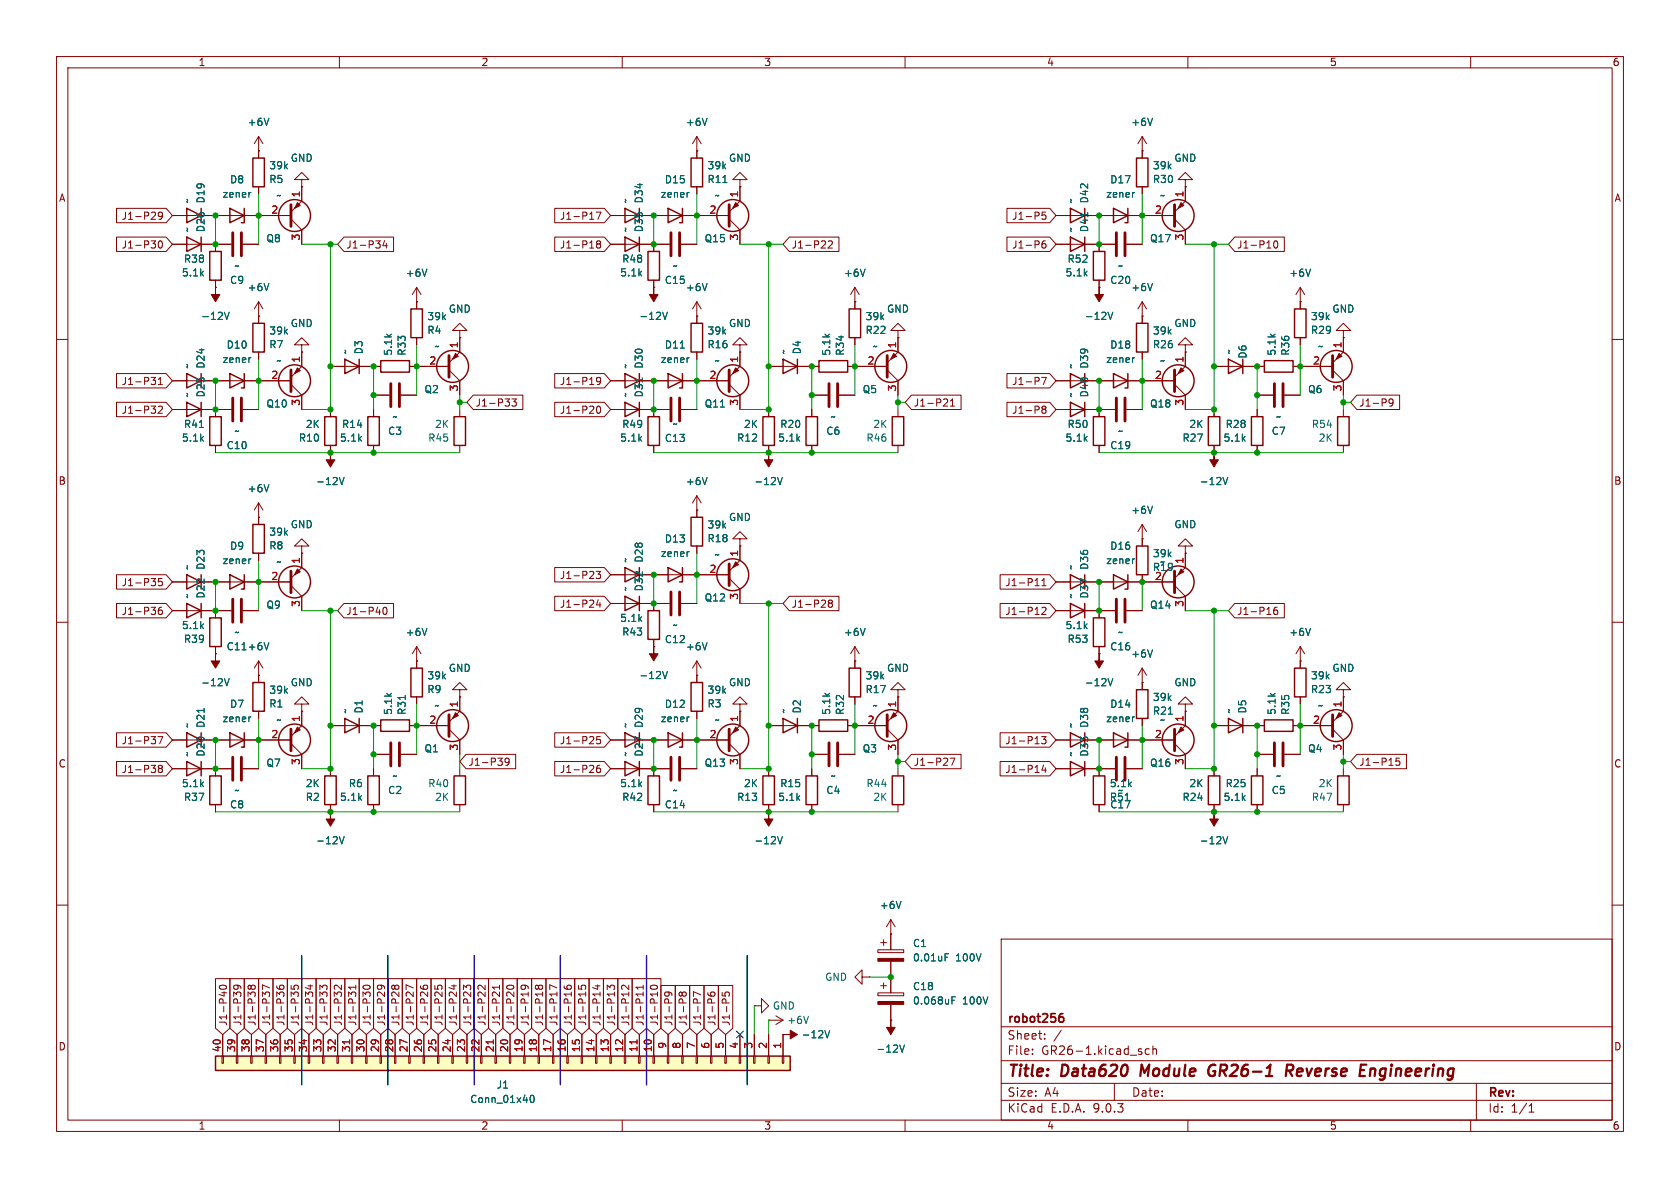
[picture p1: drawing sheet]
<svg xmlns="http://www.w3.org/2000/svg" width="297mm" height="210mm" viewBox="0 0 297 210" stroke-linecap="round" stroke-linejoin="round" font-family="sans-serif">
<defs><g id="words">
<g font-size="2.8" fill="#840000">
<text x="178" y="190.9">Title:</text>
<text x="187.7" y="190.9">Data620</text>
<text x="202.5" y="190.9">Module</text>
<text x="215.3" y="190.9">GR26-1</text>
<text x="229.8" y="190.9">Reverse</text>
<text x="243.6" y="190.9">Engineering</text>
</g>
<g font-size="2.1" fill="#840000">
<text x="178" y="184">Sheet:</text>
<text x="178" y="181.2">robot256</text>
<text x="178" y="186.7">File:</text>
<text x="184.1" y="186.7">GR26-1.kicad_sch</text>
<text x="178" y="196.9">KiCad</text>
<text x="178" y="194.1">Size:</text>
<text x="184.7" y="194.1">A4</text>
<text x="185.7" y="196.9">E.D.A.</text>
<text x="193.3" y="196.9">9.0.3</text>
<text x="200" y="194.1">Date:</text>
<text x="263" y="194.3">Rev:</text>
<text x="263" y="196.9">Id:</text>
<text x="267.1" y="196.9">1/1</text>
</g>
<g font-size="1.8" fill="#840000">
<text x="35" y="11.9">1</text>
<text x="85" y="11.9">2</text>
<text x="135" y="11.9">3</text>
<text x="185" y="11.9">4</text>
<text x="235" y="11.9">5</text>
<text x="285" y="11.9">6</text>
<text x="10.3" y="35.9">A</text>
<text x="285.3" y="35.9">A</text>
<text x="21.4" y="39.1">J1-P29</text>
<text x="98.9" y="39.1">J1-P17</text>
<text x="178.8" y="39.1">J1-P5</text>
<text x="21.4" y="44.1">J1-P30</text>
<text x="61.1" y="44.1">J1-P34</text>
<text x="98.9" y="44.1">J1-P18</text>
<text x="139.9" y="44.1">J1-P22</text>
<text x="178.8" y="44.1">J1-P6</text>
<text x="218.6" y="44.1">J1-P10</text>
<text x="21.4" y="68.3">J1-P31</text>
<text x="98.9" y="68.3">J1-P19</text>
<text x="178.8" y="68.3">J1-P7</text>
<text x="21.4" y="73.3">J1-P32</text>
<text x="84" y="72.1">J1-P33</text>
<text x="98.9" y="73.3">J1-P20</text>
<text x="161.4" y="72.1">J1-P21</text>
<text x="178.8" y="73.3">J1-P8</text>
<text x="240.2" y="72.1">J1-P9</text>
<text x="10.3" y="85.9">B</text>
<text x="285.3" y="85.9">B</text>
<text x="21.4" y="103.8">J1-P35</text>
<text x="98.9" y="102.6">J1-P23</text>
<text x="98.9" y="107.6">J1-P24</text>
<text x="139.9" y="107.6">J1-P28</text>
<text x="177.6" y="103.8">J1-P11</text>
<text x="21.4" y="108.9">J1-P36</text>
<text x="61.1" y="108.9">J1-P40</text>
<text x="177.6" y="108.9">J1-P12</text>
<text x="218.6" y="108.9">J1-P16</text>
<text x="21.4" y="131.8">J1-P37</text>
<text x="98.9" y="131.8">J1-P25</text>
<text x="177.6" y="131.8">J1-P13</text>
<text x="10.3" y="135.9">C</text>
<text x="21.4" y="136.8">J1-P38</text>
<text x="82.7" y="135.6">J1-P39</text>
<text x="98.9" y="136.8">J1-P26</text>
<text x="161.4" y="135.6">J1-P27</text>
<text x="177.6" y="136.8">J1-P14</text>
<text x="240.2" y="135.6">J1-P15</text>
<text x="285.3" y="135.9">C</text>
<text x="10.3" y="185.9">D</text>
<text x="40.3" y="181.5" transform="rotate(-90 40.3 181.5)">J1-P40</text>
<text x="42.9" y="181.5" transform="rotate(-90 42.9 181.5)">J1-P39</text>
<text x="45.4" y="181.5" transform="rotate(-90 45.4 181.5)">J1-P38</text>
<text x="47.9" y="181.5" transform="rotate(-90 47.9 181.5)">J1-P37</text>
<text x="50.5" y="181.5" transform="rotate(-90 50.5 181.5)">J1-P36</text>
<text x="53" y="181.5" transform="rotate(-90 53 181.5)">J1-P35</text>
<text x="55.6" y="181.5" transform="rotate(-90 55.6 181.5)">J1-P34</text>
<text x="58.1" y="181.5" transform="rotate(-90 58.1 181.5)">J1-P33</text>
<text x="60.6" y="181.5" transform="rotate(-90 60.6 181.5)">J1-P32</text>
<text x="63.2" y="181.5" transform="rotate(-90 63.2 181.5)">J1-P31</text>
<text x="65.7" y="181.5" transform="rotate(-90 65.7 181.5)">J1-P30</text>
<text x="68.3" y="181.5" transform="rotate(-90 68.3 181.5)">J1-P29</text>
<text x="70.8" y="181.5" transform="rotate(-90 70.8 181.5)">J1-P28</text>
<text x="73.3" y="181.5" transform="rotate(-90 73.3 181.5)">J1-P27</text>
<text x="75.9" y="181.5" transform="rotate(-90 75.9 181.5)">J1-P26</text>
<text x="78.4" y="181.5" transform="rotate(-90 78.4 181.5)">J1-P25</text>
<text x="81" y="181.5" transform="rotate(-90 81 181.5)">J1-P24</text>
<text x="83.5" y="181.5" transform="rotate(-90 83.5 181.5)">J1-P23</text>
<text x="86" y="181.5" transform="rotate(-90 86 181.5)">J1-P22</text>
<text x="88.6" y="181.5" transform="rotate(-90 88.6 181.5)">J1-P21</text>
<text x="91.1" y="181.5" transform="rotate(-90 91.1 181.5)">J1-P20</text>
<text x="93.7" y="181.5" transform="rotate(-90 93.7 181.5)">J1-P19</text>
<text x="96.2" y="181.5" transform="rotate(-90 96.2 181.5)">J1-P18</text>
<text x="98.7" y="181.5" transform="rotate(-90 98.7 181.5)">J1-P17</text>
<text x="101.3" y="181.5" transform="rotate(-90 101.3 181.5)">J1-P16</text>
<text x="103.8" y="181.5" transform="rotate(-90 103.8 181.5)">J1-P15</text>
<text x="106.4" y="181.5" transform="rotate(-90 106.4 181.5)">J1-P14</text>
<text x="108.9" y="181.5" transform="rotate(-90 108.9 181.5)">J1-P13</text>
<text x="111.4" y="181.5" transform="rotate(-90 111.4 181.5)">J1-P12</text>
<text x="114" y="181.5" transform="rotate(-90 114 181.5)">J1-P11</text>
<text x="116.5" y="181.5" transform="rotate(-90 116.5 181.5)">J1-P10</text>
<text x="119.1" y="181.5" transform="rotate(-90 119.1 181.5)">J1-P9</text>
<text x="121.6" y="181.5" transform="rotate(-90 121.6 181.5)">J1-P8</text>
<text x="124.1" y="181.5" transform="rotate(-90 124.1 181.5)">J1-P7</text>
<text x="126.7" y="181.5" transform="rotate(-90 126.7 181.5)">J1-P6</text>
<text x="129.2" y="181.5" transform="rotate(-90 129.2 181.5)">J1-P5</text>
<text x="285.3" y="185.9">D</text>
<text x="35" y="199.9">1</text>
<text x="85" y="199.9">2</text>
<text x="135" y="199.9">3</text>
<text x="185" y="199.9">4</text>
<text x="235" y="199.9">5</text>
<text x="285" y="199.9">6</text>
</g>
<g font-size="1.8" fill="#006464">
<text x="43.7" y="22.5">+6V</text>
<text x="121.2" y="22.5">+6V</text>
<text x="199.9" y="22.5">+6V</text>
<text x="51.3" y="28.8">GND</text>
<text x="128.8" y="28.8">GND</text>
<text x="207.5" y="28.8">GND</text>
<text x="39.2" y="35.2">zener</text>
<text x="40.6" y="32.6">D8</text>
<text x="47.5" y="32.6">R5</text>
<text x="47.5" y="30.1">39k</text>
<text x="48.8" y="35.4">~</text>
<text x="116.7" y="35.2">zener</text>
<text x="117.4" y="32.6">D15</text>
<text x="125" y="30.1">39k</text>
<text x="125" y="32.6">R11</text>
<text x="126.2" y="35.4">~</text>
<text x="195.4" y="35.2">zener</text>
<text x="196.2" y="32.6">D17</text>
<text x="203.7" y="30.1">39k</text>
<text x="203.7" y="32.6">R30</text>
<text x="205" y="35.4">~</text>
<text x="33.9" y="41.1" transform="rotate(-90 33.9 41.1)">~</text>
<text x="33.9" y="36.1" transform="rotate(-90 33.9 36.1)">~</text>
<text x="36.4" y="41.1" transform="rotate(-90 36.4 41.1)">D26</text>
<text x="36.4" y="36.1" transform="rotate(-90 36.4 36.1)">D19</text>
<text x="111.4" y="41.1" transform="rotate(-90 111.4 41.1)">~</text>
<text x="111.4" y="36.1" transform="rotate(-90 111.4 36.1)">~</text>
<text x="113.8" y="41.1" transform="rotate(-90 113.8 41.1)">D35</text>
<text x="113.8" y="36.1" transform="rotate(-90 113.8 36.1)">D34</text>
<text x="190.2" y="41.1" transform="rotate(-90 190.2 41.1)">~</text>
<text x="190.2" y="36.1" transform="rotate(-90 190.2 36.1)">~</text>
<text x="192.6" y="41.1" transform="rotate(-90 192.6 41.1)">D41</text>
<text x="192.6" y="36.1" transform="rotate(-90 192.6 36.1)">D42</text>
<text x="32.4" y="46.6">R38</text>
<text x="41.4" y="47.9">~</text>
<text x="47" y="43">Q8</text>
<text x="109.9" y="46.6">R48</text>
<text x="118.8" y="47.9">~</text>
<text x="124.5" y="43">Q15</text>
<text x="188.6" y="46.6">R52</text>
<text x="197.6" y="47.9">~</text>
<text x="203.2" y="43">Q17</text>
<text x="32.1" y="49.1">5.1k</text>
<text x="40.6" y="50.4">C9</text>
<text x="43.7" y="51.7">+6V</text>
<text x="71.6" y="49.1">+6V</text>
<text x="109.5" y="49.1">5.1k</text>
<text x="117.4" y="50.4">C15</text>
<text x="121.2" y="51.7">+6V</text>
<text x="149.1" y="49.1">+6V</text>
<text x="188.3" y="49.1">5.1k</text>
<text x="196.2" y="50.4">C20</text>
<text x="199.9" y="51.7">+6V</text>
<text x="227.8" y="49.1">+6V</text>
<text x="35.5" y="56.7">-12V</text>
<text x="47.5" y="59.3">39k</text>
<text x="51.3" y="58">GND</text>
<text x="75.4" y="59.2">R4</text>
<text x="75.4" y="56.8">39k</text>
<text x="79.2" y="55.5">GND</text>
<text x="112.9" y="56.7">-12V</text>
<text x="125" y="59.3">39k</text>
<text x="128.8" y="58">GND</text>
<text x="152.9" y="56.8">39k</text>
<text x="152.9" y="59.2">R22</text>
<text x="156.7" y="55.5">GND</text>
<text x="191.7" y="56.7">-12V</text>
<text x="203.7" y="59.3">39k</text>
<text x="207.5" y="58">GND</text>
<text x="231.7" y="56.8">39k</text>
<text x="231.7" y="59.2">R29</text>
<text x="235.5" y="55.5">GND</text>
<text x="33.9" y="65.3" transform="rotate(-90 33.9 65.3)">~</text>
<text x="36.4" y="65.3" transform="rotate(-90 36.4 65.3)">D24</text>
<text x="39.2" y="64.4">zener</text>
<text x="40" y="61.8">D10</text>
<text x="47.5" y="61.8">R7</text>
<text x="48.8" y="64.6">~</text>
<text x="61.9" y="62.7" transform="rotate(-90 61.9 62.7)">~</text>
<text x="64.3" y="62.7" transform="rotate(-90 64.3 62.7)">D3</text>
<text x="69.5" y="63" transform="rotate(-90 69.5 63)">5.1k</text>
<text x="71.9" y="63" transform="rotate(-90 71.9 63)">R33</text>
<text x="76.7" y="62.1">~</text>
<text x="111.4" y="65.3" transform="rotate(-90 111.4 65.3)">~</text>
<text x="113.8" y="65.3" transform="rotate(-90 113.8 65.3)">D30</text>
<text x="116.7" y="64.4">zener</text>
<text x="117.4" y="61.8">D11</text>
<text x="125" y="61.8">R16</text>
<text x="126.2" y="64.6">~</text>
<text x="139.4" y="62.7" transform="rotate(-90 139.4 62.7)">~</text>
<text x="141.8" y="62.7" transform="rotate(-90 141.8 62.7)">D4</text>
<text x="147" y="63" transform="rotate(-90 147 63)">5.1k</text>
<text x="149.4" y="63" transform="rotate(-90 149.4 63)">R34</text>
<text x="154.2" y="62.1">~</text>
<text x="190.2" y="65.3" transform="rotate(-90 190.2 65.3)">~</text>
<text x="192.6" y="65.3" transform="rotate(-90 192.6 65.3)">D39</text>
<text x="195.4" y="64.4">zener</text>
<text x="196.2" y="61.8">D18</text>
<text x="203.7" y="61.8">R26</text>
<text x="205" y="64.6">~</text>
<text x="218.1" y="62.7" transform="rotate(-90 218.1 62.7)">~</text>
<text x="220.6" y="63.5" transform="rotate(-90 220.6 63.5)">D6</text>
<text x="225.7" y="63" transform="rotate(-90 225.7 63)">5.1k</text>
<text x="228.1" y="63" transform="rotate(-90 228.1 63)">R36</text>
<text x="232.9" y="62.1">~</text>
<text x="33.9" y="70.3" transform="rotate(-90 33.9 70.3)">~</text>
<text x="36.4" y="70.3" transform="rotate(-90 36.4 70.3)">D25</text>
<text x="74.9" y="69.7">Q2</text>
<text x="111.4" y="70.3" transform="rotate(-90 111.4 70.3)">~</text>
<text x="113.8" y="70.3" transform="rotate(-90 113.8 70.3)">D31</text>
<text x="152.4" y="69.7">Q5</text>
<text x="190.2" y="70.3" transform="rotate(-90 190.2 70.3)">~</text>
<text x="192.6" y="70.3" transform="rotate(-90 192.6 70.3)">D40</text>
<text x="231.1" y="69.7">Q6</text>
<text x="32.4" y="75.9">R41</text>
<text x="41.4" y="77.1">~</text>
<text x="47" y="72.2">Q10</text>
<text x="53.9" y="75.9">2K</text>
<text x="60.4" y="75.9">R14</text>
<text x="68.5" y="77.1">C3</text>
<text x="69.3" y="74.5">~</text>
<text x="76.8" y="75.9">2K</text>
<text x="109.9" y="75.9">R49</text>
<text x="118.8" y="75.8">~</text>
<text x="124.5" y="72.2">Q11</text>
<text x="131.4" y="75.9">2K</text>
<text x="137.8" y="75.9">R20</text>
<text x="146" y="77.1">C6</text>
<text x="146.8" y="74.5">~</text>
<text x="154.3" y="75.9">2K</text>
<text x="188.6" y="75.9">R50</text>
<text x="197.6" y="77.1">~</text>
<text x="203.2" y="72.2">Q18</text>
<text x="210.2" y="75.9">2K</text>
<text x="216.6" y="75.9">R28</text>
<text x="224.7" y="77.1">C7</text>
<text x="225.5" y="74.5">~</text>
<text x="231.8" y="75.9">R54</text>
<text x="32.1" y="78.3">5.1k</text>
<text x="40" y="79.6">C10</text>
<text x="52.7" y="78.3">R10</text>
<text x="60" y="78.3">5.1k</text>
<text x="75.6" y="78.3">R45</text>
<text x="109.5" y="78.3">5.1k</text>
<text x="117.4" y="78.3">C13</text>
<text x="130.2" y="78.3">R12</text>
<text x="137.5" y="78.3">5.1k</text>
<text x="153.1" y="78.3">R46</text>
<text x="188.3" y="78.3">5.1k</text>
<text x="196.2" y="79.6">C19</text>
<text x="209" y="78.3">R27</text>
<text x="216.2" y="78.3">5.1k</text>
<text x="233" y="78.3">2K</text>
<text x="43.7" y="87.2">+6V</text>
<text x="55.8" y="86">-12V</text>
<text x="121.2" y="86">+6V</text>
<text x="133.2" y="86">-12V</text>
<text x="212" y="86">-12V</text>
<text x="47.5" y="94.9">39k</text>
<text x="51.3" y="93.6">GND</text>
<text x="125" y="93.6">39k</text>
<text x="128.8" y="92.3">GND</text>
<text x="199.9" y="91">+6V</text>
<text x="207.5" y="93.6">GND</text>
<text x="33.9" y="100.8" transform="rotate(-90 33.9 100.8)">~</text>
<text x="36.4" y="100.8" transform="rotate(-90 36.4 100.8)">D23</text>
<text x="39.2" y="99.9">zener</text>
<text x="40.6" y="97.4">D9</text>
<text x="47.5" y="97.3">R8</text>
<text x="48.8" y="100.2">~</text>
<text x="111.4" y="99.6" transform="rotate(-90 111.4 99.6)">~</text>
<text x="113.8" y="99.6" transform="rotate(-90 113.8 99.6)">D28</text>
<text x="116.7" y="98.7">zener</text>
<text x="117.4" y="96.1">D13</text>
<text x="125" y="96.1">R18</text>
<text x="126.2" y="98.9">~</text>
<text x="190.2" y="100.8" transform="rotate(-90 190.2 100.8)">~</text>
<text x="192.6" y="100.8" transform="rotate(-90 192.6 100.8)">D36</text>
<text x="195.4" y="99.9">zener</text>
<text x="196.2" y="97.4">D16</text>
<text x="203.7" y="98.7">39k</text>
<text x="203.7" y="101.1">R19</text>
<text x="205" y="100.2">~</text>
<text x="33.9" y="105.9" transform="rotate(-90 33.9 105.9)">~</text>
<text x="36.4" y="105.9" transform="rotate(-90 36.4 105.9)">D22</text>
<text x="47" y="107.8">Q9</text>
<text x="111.4" y="104.6" transform="rotate(-90 111.4 104.6)">~</text>
<text x="113.8" y="104.6" transform="rotate(-90 113.8 104.6)">D32</text>
<text x="124.5" y="106.5">Q12</text>
<text x="190.2" y="105.9" transform="rotate(-90 190.2 105.9)">~</text>
<text x="192.6" y="105.9" transform="rotate(-90 192.6 105.9)">D37</text>
<text x="203.2" y="107.8">Q14</text>
<text x="32.1" y="111.4">5.1k</text>
<text x="32.4" y="113.8">R39</text>
<text x="41.4" y="112.6">~</text>
<text x="71.6" y="112.6">+6V</text>
<text x="109.5" y="110.1">5.1k</text>
<text x="109.9" y="112.6">R43</text>
<text x="117.4" y="113.9">C12</text>
<text x="118.8" y="111.4">~</text>
<text x="149.1" y="112.6">+6V</text>
<text x="188.3" y="111.4">5.1k</text>
<text x="188.6" y="113.8">R53</text>
<text x="197.6" y="112.6">~</text>
<text x="227.8" y="112.6">+6V</text>
<text x="40" y="115.2">C11 +6V</text>
<text x="79.2" y="119">GND</text>
<text x="121.2" y="115.2">+6V</text>
<text x="156.7" y="119">GND</text>
<text x="196.2" y="115.2">C16</text>
<text x="199.9" y="116.4">+6V</text>
<text x="235.5" y="119">GND</text>
<text x="35.5" y="121.5">-12V</text>
<text x="40.6" y="125.3">D7</text>
<text x="47.5" y="125.3">R1</text>
<text x="47.5" y="122.8">39k</text>
<text x="51.3" y="121.5">GND</text>
<text x="75.4" y="122.7">R9</text>
<text x="75.4" y="120.3">39k</text>
<text x="76.7" y="125.6">~</text>
<text x="112.9" y="120.2">-12V</text>
<text x="117.4" y="125.3">D12</text>
<text x="125" y="125.3">R3</text>
<text x="125" y="122.8">39k</text>
<text x="128.8" y="121.5">GND</text>
<text x="152.9" y="120.3">39k</text>
<text x="152.9" y="122.7">R17</text>
<text x="154.2" y="125.6">~</text>
<text x="191.7" y="121.5">-12V</text>
<text x="196.2" y="125.3">D14</text>
<text x="203.7" y="124.1">39k</text>
<text x="207.5" y="121.5">GND</text>
<text x="231.7" y="120.3">39k</text>
<text x="231.7" y="122.7">R23</text>
<text x="232.9" y="125.6">~</text>
<text x="33.9" y="128.8" transform="rotate(-90 33.9 128.8)">~</text>
<text x="36.4" y="128.8" transform="rotate(-90 36.4 128.8)">D21</text>
<text x="39.2" y="127.9">zener</text>
<text x="48.8" y="128.1">~</text>
<text x="61.9" y="126.2" transform="rotate(-90 61.9 126.2)">~</text>
<text x="64.3" y="126.2" transform="rotate(-90 64.3 126.2)">D1</text>
<text x="69.5" y="126.5" transform="rotate(-90 69.5 126.5)">5.1k</text>
<text x="71.9" y="126.5" transform="rotate(-90 71.9 126.5)">R31</text>
<text x="111.4" y="128.8" transform="rotate(-90 111.4 128.8)">~</text>
<text x="113.8" y="128.8" transform="rotate(-90 113.8 128.8)">D29</text>
<text x="116.7" y="127.9">zener</text>
<text x="126.2" y="128.1">~</text>
<text x="139.4" y="126.2" transform="rotate(-90 139.4 126.2)">~</text>
<text x="141.8" y="126.2" transform="rotate(-90 141.8 126.2)">D2</text>
<text x="147" y="126.5" transform="rotate(-90 147 126.5)">5.1k</text>
<text x="149.4" y="126.5" transform="rotate(-90 149.4 126.5)">R32</text>
<text x="190.2" y="128.8" transform="rotate(-90 190.2 128.8)">~</text>
<text x="192.6" y="128.8" transform="rotate(-90 192.6 128.8)">D38</text>
<text x="195.4" y="127.9">zener</text>
<text x="203.7" y="126.5">R21</text>
<text x="205" y="128.1">~</text>
<text x="218.1" y="126.2" transform="rotate(-90 218.1 126.2)">~</text>
<text x="220.5" y="126.2" transform="rotate(-90 220.5 126.2)">D5</text>
<text x="225.7" y="126.5" transform="rotate(-90 225.7 126.5)">5.1k</text>
<text x="228.1" y="126.5" transform="rotate(-90 228.1 126.5)">R35</text>
<text x="33.9" y="133.8" transform="rotate(-90 33.9 133.8)">~</text>
<text x="36.4" y="133.8" transform="rotate(-90 36.4 133.8)">D20</text>
<text x="47" y="135.7">Q7</text>
<text x="74.9" y="133.2">Q1</text>
<text x="111.4" y="133.8" transform="rotate(-90 111.4 133.8)">~</text>
<text x="113.8" y="133.8" transform="rotate(-90 113.8 133.8)">D27</text>
<text x="124.5" y="135.7">Q13</text>
<text x="152.4" y="133.2">Q3</text>
<text x="190.2" y="133.8" transform="rotate(-90 190.2 133.8)">~</text>
<text x="192.6" y="133.8" transform="rotate(-90 192.6 133.8)">D33</text>
<text x="203.2" y="135.7">Q16</text>
<text x="231.1" y="133.2">Q4</text>
<text x="32.1" y="139.4">5.1k</text>
<text x="32.4" y="141.8">R37</text>
<text x="40.6" y="143.1">C8</text>
<text x="41.4" y="140.6">~</text>
<text x="53.9" y="141.8">R2</text>
<text x="53.9" y="139.4">2K</text>
<text x="60" y="141.8">5.1k</text>
<text x="61.6" y="139.4">R6</text>
<text x="68.5" y="140.6">C2</text>
<text x="69.3" y="138">~</text>
<text x="75.6" y="139.4">R40</text>
<text x="76.8" y="141.8">2K</text>
<text x="109.5" y="139.4">5.1k</text>
<text x="109.9" y="141.8">R42</text>
<text x="117.4" y="143.1">C14</text>
<text x="118.8" y="140.6">~</text>
<text x="130.2" y="141.8">R13</text>
<text x="131.4" y="139.4">2K</text>
<text x="137.5" y="141.8">5.1k</text>
<text x="137.8" y="139.4">R15</text>
<text x="146" y="140.6">C4</text>
<text x="146.8" y="138">~</text>
<text x="153.1" y="139.4">R44</text>
<text x="154.3" y="141.8">2K</text>
<text x="196.1" y="139.4">5.1k</text>
<text x="196.1" y="141.8">R51</text>
<text x="196.2" y="143.1">C17</text>
<text x="197.6" y="140.6">~</text>
<text x="209" y="141.8">R24</text>
<text x="210.2" y="139.4">2K</text>
<text x="216.2" y="141.8">5.1k</text>
<text x="216.6" y="139.4">R25</text>
<text x="224.7" y="140.6">C5</text>
<text x="225.5" y="138">~</text>
<text x="231.8" y="141.8">R47</text>
<text x="233" y="139.4">2K</text>
<text x="55.8" y="149.5">-12V</text>
<text x="133.2" y="149.5">-12V</text>
<text x="212" y="149.5">-12V</text>
<text x="155.4" y="160.9">+6V</text>
<text x="161.3" y="167.6">C1</text>
<text x="145.8" y="173.6">GND</text>
<text x="161.3" y="170.2">0.01uF</text>
<text x="168.9" y="170.2">100V</text>
<text x="136.5" y="178.7">GND</text>
<text x="161.3" y="177.8">0.068uF</text>
<text x="161.3" y="175.2">C18</text>
<text x="170.2" y="177.8">100V</text>
<text x="139.1" y="181.2">+6V</text>
<text x="141.6" y="183.7">-12V</text>
<text x="154.8" y="186.3">-12V</text>
<text x="83" y="195.2">Conn_01x40</text>
<text x="87.7" y="192.6">J1</text>
</g>
<g font-size="1.8" fill="#a90000">
<text x="53.1" y="35" transform="rotate(-90 53.1 35)">1</text>
<text x="130.6" y="35" transform="rotate(-90 130.6 35)">1</text>
<text x="209.3" y="35" transform="rotate(-90 209.3 35)">1</text>
<text x="47.9" y="37.8">2</text>
<text x="125.3" y="37.8">2</text>
<text x="204.1" y="37.8">2</text>
<text x="53.1" y="42.6" transform="rotate(-90 53.1 42.6)">3</text>
<text x="130.6" y="42.6" transform="rotate(-90 130.6 42.6)">3</text>
<text x="209.3" y="42.6" transform="rotate(-90 209.3 42.6)">3</text>
<text x="53.1" y="64.2" transform="rotate(-90 53.1 64.2)">1</text>
<text x="75.8" y="64.5">2</text>
<text x="81" y="61.7" transform="rotate(-90 81 61.7)">1</text>
<text x="130.6" y="64.2" transform="rotate(-90 130.6 64.2)">1</text>
<text x="153.3" y="64.5">2</text>
<text x="158.5" y="61.7" transform="rotate(-90 158.5 61.7)">1</text>
<text x="209.3" y="64.2" transform="rotate(-90 209.3 64.2)">1</text>
<text x="232" y="64.5">2</text>
<text x="237.2" y="61.7" transform="rotate(-90 237.2 61.7)">1</text>
<text x="47.9" y="67.1">2</text>
<text x="53.1" y="71.8" transform="rotate(-90 53.1 71.8)">3</text>
<text x="81" y="69.3" transform="rotate(-90 81 69.3)">3</text>
<text x="125.3" y="67.1">2</text>
<text x="130.6" y="71.8" transform="rotate(-90 130.6 71.8)">3</text>
<text x="158.5" y="69.3" transform="rotate(-90 158.5 69.3)">3</text>
<text x="204.1" y="67.1">2</text>
<text x="209.3" y="71.8" transform="rotate(-90 209.3 71.8)">3</text>
<text x="237.2" y="69.3" transform="rotate(-90 237.2 69.3)">3</text>
<text x="53.1" y="99.8" transform="rotate(-90 53.1 99.8)">1</text>
<text x="125.3" y="101.3">2</text>
<text x="130.6" y="98.5" transform="rotate(-90 130.6 98.5)">1</text>
<text x="209.3" y="99.8" transform="rotate(-90 209.3 99.8)">1</text>
<text x="47.9" y="102.6">2</text>
<text x="53.1" y="107.4" transform="rotate(-90 53.1 107.4)">3</text>
<text x="130.6" y="106.1" transform="rotate(-90 130.6 106.1)">3</text>
<text x="204.1" y="102.6">2</text>
<text x="209.3" y="107.4" transform="rotate(-90 209.3 107.4)">3</text>
<text x="81" y="125.2" transform="rotate(-90 81 125.2)">1</text>
<text x="158.5" y="125.2" transform="rotate(-90 158.5 125.2)">1</text>
<text x="237.2" y="125.2" transform="rotate(-90 237.2 125.2)">1</text>
<text x="47.9" y="130.6">2</text>
<text x="53.1" y="127.7" transform="rotate(-90 53.1 127.7)">1</text>
<text x="75.8" y="128">2</text>
<text x="125.3" y="130.6">2</text>
<text x="130.6" y="127.7" transform="rotate(-90 130.6 127.7)">1</text>
<text x="153.3" y="128">2</text>
<text x="204.1" y="130.6">2</text>
<text x="209.3" y="127.7" transform="rotate(-90 209.3 127.7)">1</text>
<text x="232" y="128">2</text>
<text x="53.1" y="135.3" transform="rotate(-90 53.1 135.3)">3</text>
<text x="81" y="132.8" transform="rotate(-90 81 132.8)">3</text>
<text x="130.6" y="135.3" transform="rotate(-90 130.6 135.3)">3</text>
<text x="158.5" y="132.8" transform="rotate(-90 158.5 132.8)">3</text>
<text x="209.3" y="135.3" transform="rotate(-90 209.3 135.3)">3</text>
<text x="237.2" y="132.8" transform="rotate(-90 237.2 132.8)">3</text>
<text x="117.9" y="185.5" transform="rotate(-90 117.9 185.5)">9</text>
<text x="120.4" y="185.5" transform="rotate(-90 120.4 185.5)">8</text>
<text x="122.9" y="185.5" transform="rotate(-90 122.9 185.5)">7</text>
<text x="125.5" y="185.5" transform="rotate(-90 125.5 185.5)">6</text>
<text x="128" y="185.5" transform="rotate(-90 128 185.5)">5</text>
<text x="130.6" y="185.5" transform="rotate(-90 130.6 185.5)">4</text>
<text x="133.1" y="185.5" transform="rotate(-90 133.1 185.5)">3</text>
<text x="135.6" y="185.5" transform="rotate(-90 135.6 185.5)">2</text>
<text x="138.2" y="185.5" transform="rotate(-90 138.2 185.5)">1</text>
<text x="39.1" y="186.1" transform="rotate(-90 39.1 186.1)">40</text>
<text x="41.7" y="186.1" transform="rotate(-90 41.7 186.1)">39</text>
<text x="44.2" y="186.1" transform="rotate(-90 44.2 186.1)">38</text>
<text x="46.7" y="186.1" transform="rotate(-90 46.7 186.1)">37</text>
<text x="49.3" y="186.1" transform="rotate(-90 49.3 186.1)">36</text>
<text x="51.8" y="186.1" transform="rotate(-90 51.8 186.1)">35</text>
<text x="54.4" y="186.1" transform="rotate(-90 54.4 186.1)">34</text>
<text x="56.9" y="186.1" transform="rotate(-90 56.9 186.1)">33</text>
<text x="59.4" y="186.1" transform="rotate(-90 59.4 186.1)">32</text>
<text x="62" y="186.1" transform="rotate(-90 62 186.1)">31</text>
<text x="64.5" y="186.1" transform="rotate(-90 64.5 186.1)">30</text>
<text x="67.1" y="186.1" transform="rotate(-90 67.1 186.1)">29</text>
<text x="69.6" y="186.1" transform="rotate(-90 69.6 186.1)">28</text>
<text x="72.1" y="186.1" transform="rotate(-90 72.1 186.1)">27</text>
<text x="74.7" y="186.1" transform="rotate(-90 74.7 186.1)">26</text>
<text x="77.2" y="186.1" transform="rotate(-90 77.2 186.1)">25</text>
<text x="79.8" y="186.1" transform="rotate(-90 79.8 186.1)">24</text>
<text x="82.3" y="186.1" transform="rotate(-90 82.3 186.1)">23</text>
<text x="84.8" y="186.1" transform="rotate(-90 84.8 186.1)">22</text>
<text x="87.4" y="186.1" transform="rotate(-90 87.4 186.1)">21</text>
<text x="89.9" y="186.1" transform="rotate(-90 89.9 186.1)">20</text>
<text x="92.5" y="186.1" transform="rotate(-90 92.5 186.1)">19</text>
<text x="95" y="186.1" transform="rotate(-90 95 186.1)">18</text>
<text x="97.5" y="186.1" transform="rotate(-90 97.5 186.1)">17</text>
<text x="100.1" y="186.1" transform="rotate(-90 100.1 186.1)">16</text>
<text x="102.6" y="186.1" transform="rotate(-90 102.6 186.1)">15</text>
<text x="105.2" y="186.1" transform="rotate(-90 105.2 186.1)">14</text>
<text x="107.7" y="186.1" transform="rotate(-90 107.7 186.1)">13</text>
<text x="110.2" y="186.1" transform="rotate(-90 110.2 186.1)">12</text>
<text x="112.8" y="186.1" transform="rotate(-90 112.8 186.1)">11</text>
<text x="115.3" y="186.1" transform="rotate(-90 115.3 186.1)">10</text>
</g>
</g></defs>
<g fill="none" stroke="#840000" stroke-width=".18">
<path d="M10 10h277v190h-277zM12 12h273v186h-273zM60 10v2M110 10v2M160 10v2M210 10v2M260 10v2M30.5 38.1h20.9M45.7 26.7h.1M45.7 24.1v3.8M45.7 33v1.3M45.7 24.1l-.7 1.3"/>
<path d="M45.7 24.1l.8 1.3M51.4 38.7l1.9 1.9v2.6M53.3 33v2.6l-1.9 1.9M53.3 31.8h1.3l-1.3-1.3-1.2 1.3h1.2v1.2M53.3 33h.1M107.9 38.1h15.3M186.7 38.1h20.9M201.9 26.7h.1M201.9 24.1v3.8M201.9 33v1.3M201.9 24.1l-.7 1.3M201.9 24.1l.8 1.3"/>
<path d="M207.6 38.7l1.9 1.9v2.6M209.5 31.8h1.3l-1.3-1.3-1.2 1.3h1.2v1.2M209.5 33h.1M209.5 33v2.6l-1.9 1.9M30.5 43.2h10.4M38.1 50.8h.1M38.1 43.2v1.3M38.1 49.5v1.3M42.9 43.2h2.8M45.7 55.9h.1M45.7 53.3v3.9M45.7 53.3l-.7 1.3"/>
<path d="M45.7 53.3l.8 1.3M73.7 53.3h.1M73.7 50.8v3.8M73.7 59.7v1.3M73.7 50.8l-.8 1.3M73.7 50.8l.7 1.3M81.3 58.4h1.2l-1.2-1.2-1.3 1.2h1.3v1.3M81.3 59.7h.1M81.3 59.7v2.5l-1.9 1.9M107.9 43.2h10.5M115.6 43.2v1.3M115.6 49.5v1.3"/>
<path d="M120.4 43.2h2.8M151.1 53.3h.1M151.1 50.8l-.7 1.3M151.1 50.8l.8 1.3M151.1 50.8v3.8M151.1 59.7v1.3M158.7 58.4h1.3l-1.3-1.2-1.2 1.2h1.2v1.3M158.7 59.7h.1M158.7 59.7v2.5l-1.9 1.9M186.7 43.2h10.4M194.3 50.8h.1M194.3 43.2v1.3"/>
<path d="M194.3 49.5v1.3M199.1 43.2h2.8M201.9 55.9h.1M201.9 53.3v3.9M201.9 53.3l-.7 1.3M201.9 53.3l.8 1.3M229.9 53.3h.1M229.9 50.8v3.8M229.9 59.7v1.3M229.9 50.8l-.8 1.3M229.9 50.8l.7 1.3M237.5 58.4h1.3l-1.3-1.2-1.3 1.2h1.3v1.3"/>
<path d="M237.5 59.7h.1M237.5 59.7v2.5l-1.9 1.9M10 60h2M30.5 72.4h10.4M30.5 67.3h20.9M38.1 72.4v1.3M38.1 78.7v1.3M42.9 72.4h2.8M45.7 62.2v1.3M51.4 67.9l1.9 2v2.5M53.3 62.2v2.6l-1.9 1.9M53.3 61h1.3l-1.3-1.3-1.2 1.3h1.2v1.2"/>
<path d="M53.3 62.2h.1M58.4 64.8h8.9M58.4 72.4v1.3M58.4 78.7v1.3M66 72.4v1.3M66 78.7v1.3M66 69.9h2.8M70.9 69.9h2.8M72.4 64.8h7M79.4 65.4l1.9 1.9v2.6M81.3 72.4v1.3M81.3 78.7v1.3"/>
<path d="M115.6 78.7v1.3M118.4 72.4h-2.8v1.3M120.4 72.4h2.8M123.2 67.3h5.7M128.9 67.9l1.9 2v2.5M130.8 62.2v2.6l-1.9 1.9M130.8 61h1.3l-1.3-1.3-1.3 1.3h1.3v1.2M130.8 62.2h.1M135.9 64.8h8.9M135.9 72.4v1.3M135.9 78.7v1.3M143.5 69.9h2.8"/>
<path d="M143.5 72.4v1.3M143.5 78.7v1.3M148.3 69.9h2.8M149.9 64.8h6.9M156.8 65.4l1.9 1.9v2.6M158.7 72.4v1.3M158.7 78.7v1.3M186.7 72.4h10.4M186.7 67.3h20.9M194.3 72.4v1.3M194.3 78.7v1.3M199.1 72.4h2.8"/>
<path d="M201.9 62.2v1.3M207.6 67.9l1.9 2v2.5M209.5 62.2v2.6l-1.9 1.9M209.5 61h1.3l-1.3-1.3-1.2 1.3h1.2v1.2M209.5 62.2h.1M214.6 64.8h8.9M214.6 72.4v1.3M214.6 78.7v1.3M222.2 72.4v1.3M222.2 78.7v1.3M222.2 69.9h2.8M227.1 69.9h2.8"/>
<path d="M228.6 64.8h7M235.6 65.4l1.9 1.9v2.6M237.5 72.4v1.3M237.5 78.7v1.3M285 60h2M45.7 91.4h.1M45.7 88.9v2.5M45.7 88.9l-.7 1.3M45.7 88.9l.8 1.3M53.3 96.5h1.3l-1.3-1.2-1.2 1.2h1.2v1.3M53.3 97.8h.1M53.3 97.8v2.5l-1.9 1.9"/>
<path d="M58.4 80h.1M201.9 95.3h.1M201.9 92.7v3.8M201.9 92.7l-.7 1.3M201.9 92.7l.8 1.3M209.5 97.8v2.5l-1.9 1.9M209.5 96.5h1.3l-1.3-1.2-1.2 1.2h1.2v1.3M209.5 97.8h.1M214.6 80h.1M10 110h2M30.5 102.9h20.9M38.1 115.6h.1"/>
<path d="M45.7 119.4v1.3M51.4 103.5l1.9 1.9v2.6M186.7 102.9h20.9M186.7 108h10.4M194.3 115.6h.1M194.3 108v1.2M194.3 114.3v1.3M199.1 108h2.8M201.9 101.6v1.3M201.9 118.1v3.8M201.9 118.1l-.7 1.3M201.9 118.1l.8 1.3"/>
<path d="M207.6 103.5l1.9 1.9v2.6M229.9 116.8h.1M229.9 114.3l-.8 1.3M229.9 114.3l.7 1.3M229.9 114.3v3.8M285 110h2M30.5 135.9h10.4M30.5 130.8h20.9M38.1 135.9v1.3M42.9 135.9h2.8M45.7 125.7v1.3M51.4 131.4l1.9 2v2.5"/>
<path d="M53.3 125.7v2.6l-1.9 1.9M58.4 128.3h8.9M58.4 135.9v1.3M66 133.4h2.8M66 135.9v1.3M70.9 133.4h2.8M72.4 128.3h7M79.4 128.9l1.9 1.9v2.6M81.3 123.2v2.5l-1.9 1.9M81.3 135.9v1.3M107.9 135.9h7.7v1.3M107.9 130.8h7.7"/>
<path d="M135.9 135.9v1.3M186.7 135.9h10.4M186.7 130.8h20.9M194.3 135.9v1.3M199.1 135.9h2.8M201.9 120.7h.1M201.9 127v1.3M207.6 131.4l1.9 2v2.5M209.5 124.5h1.3l-1.3-1.3-1.2 1.3h1.2v1.2M209.5 125.7h.1M209.5 125.7v2.6l-1.9 1.9M214.6 128.3h8.9"/>
<path d="M214.6 135.9v1.3M222.2 135.9v1.3M222.2 133.4h2.8M227.1 133.4h2.8M228.6 128.3h7M229.9 123.2v1.3M235.6 128.9l1.9 1.9v2.6M237.5 123.2v2.5l-1.9 1.9M237.5 121.9h1.3l-1.3-1.2-1.3 1.2h1.3v1.3M237.5 123.2h.1M237.5 135.9v1.3M38.1 142.2v1.3"/>
<path d="M58.4 143.5h.1M58.4 142.2v1.3M66 142.2v1.3M81.3 142.2v1.3M115.6 142.2v1.3M135.9 142.2v1.3M194.3 142.2v1.3M214.6 143.5h.1M214.6 142.2v1.3M222.2 142.2v1.3M237.5 142.2v1.3M10 160h2"/>
<path d="M177 166h108v32h-108zM285 160h2M60 198v2M110 198v2M160 198v2M177 194.5h108M177 191.5h108M177 187.5h108M177 181.5h108M182.5 186.3v.1M182.5 185.5v.1M184.7 183.6v.1"/>
<path d="M184.7 182.8v.1M187.6 182.1l-1.3 2M197 191.5v3M201.8 186v.3M203.2 185.5l-.5-.1-.2 .3v.4l.1 .2h.6M203.8 185.5l.2-.1 .4 .1 .1 .9M203.8 184.9v1.5M210 198v2M260 198v2M261 191.5v6.5M270.3 196.6h.9M270.3 195.5l.4-.4v1.5"/>
</g>
<path d="M201.8 188.2l-.2 2M214.5 189.4h.3M214.7 188.2a1.13 1.13 0 0 0-1 .7 1.13 1.13 0 0 0 .2 1.2l.3 .1 .4-.1M227.4 189.3h.8a.55 .55 0 0 0 .4-.5 .55 .55 0 0 0-.3-.6h-.7l-.3 2M227.9 189.3l.5 .9M242.3 188.9l-.1 1.3M242.9 188.9l-.6 .2" fill="none" stroke="#840000" stroke-width=".4"/>
<path d="M187.3 179.8h.5l.3 .2-.2 .6h-.6M187.9 179.2l-.5 .1" fill="none" stroke="#840000" stroke-width=".3"/>
<g fill="none" stroke="#840000" stroke-width=".25">
<path d="M33 36.8l2.6 1.3-2.6 1.3zM35.6 36.8v2.6M40.6 36.8l2.6 1.3-2.6 1.3zM43.2 36.8v2.6h-.5M44.7 27.9h2v5.1h-2zM110.5 36.8l2.5 1.3-2.5 1.3zM113 36.8v2.6M118.1 36.8l2.5 1.3-2.5 1.3zM120.6 36.8v2.6h-.5M189.2 36.8l2.6 1.3-2.6 1.3zM191.8 36.8v2.6M196.8 36.8l2.6 1.3-2.6 1.3z"/>
<path d="M199.4 36.8v2.6h-.5M200.9 27.9h2v5.1h-2zM33 41.9l2.6 1.3-2.6 1.3zM35.6 41.9v2.6M37.1 44.5h2v5h-2zM44.7 57.2h2v5h-2zM72.6 54.6h2.1v5.1h-2.1zM110.5 41.9l2.5 1.3-2.5 1.3zM113 41.9v2.6M114.6 44.5h2v5h-2zM150.1 54.6h2v5.1h-2zM189.2 41.9l2.6 1.3-2.6 1.3z"/>
<path d="M191.8 41.9v2.6M193.3 44.5h2v5h-2zM200.9 57.2h2v5h-2zM228.9 54.6h2v5.1h-2zM33 66l2.6 1.3-2.6 1.3zM33 71.1l2.6 1.3-2.6 1.3zM35.6 66v2.6M35.6 71.1v2.6M37.1 73.7h2v5h-2zM40.6 66l2.6 1.3-2.6 1.3zM43.2 66v2.6h-.5M57.4 73.7h2v5h-2z"/>
<path d="M61 63.5l2.5 1.3-2.5 1.2zM63.5 63.5v2.5M65 73.7h2.1v5h-2.1zM67.3 63.8h5.1v2h-5.1zM80.3 73.7h2v5h-2zM114.6 73.7h2v5h-2zM134.9 73.7h2v5h-2zM138.4 63.5l2.6 1.3-2.6 1.2zM141 63.5v2.5M142.5 73.7h2v5h-2zM144.8 63.8h5.1v2h-5.1zM157.7 73.7h2.1v5h-2.1z"/>
<path d="M189.2 66l2.6 1.3-2.6 1.3zM189.2 71.1l2.6 1.3-2.6 1.3zM191.8 66v2.6M191.8 71.1v2.6M193.3 73.7h2v5h-2zM196.8 66l2.6 1.3-2.6 1.3zM199.4 66v2.6h-.5M213.6 73.7h2v5h-2zM217.2 63.5l2.5 1.3-2.5 1.2zM219.7 63.5v2.5M221.2 73.7h2.1v5h-2.1zM223.5 63.8h5.1v2h-5.1z"/>
<path d="M236.5 73.7h2v5h-2zM200.9 96.5h2v5.1h-2zM33 101.6l2.6 1.3-2.6 1.2zM35.6 101.6v2.5M40.6 101.6l2.6 1.3-2.6 1.2zM43.2 101.6v2.5h-.5M189.2 101.6l2.6 1.3-2.6 1.2zM189.2 106.7l2.6 1.3-2.6 1.2zM191.8 101.6v2.5M191.8 106.7v2.5M193.3 109.2h2v5.1h-2zM196.8 101.6l2.6 1.3-2.6 1.2z"/>
<path d="M199.4 101.6v2.5h-.5M228.9 118.1h2v5.1h-2zM33 134.6l2.6 1.3-2.6 1.3zM33 129.5l2.6 1.3-2.6 1.3zM35.6 129.5v2.6M35.6 134.6v2.6M37.1 137.2h2v5h-2zM40.6 129.5l2.6 1.3-2.6 1.3zM43.2 129.5v2.6h-.5M44.7 120.7h2v5h-2zM57.4 137.2h2v5h-2zM61 127l2.5 1.3-2.5 1.2z"/>
<path d="M63.5 127v2.5M65 137.2h2.1v5h-2.1zM67.3 127.3h5.1v2h-5.1zM80.3 137.2h2v5h-2zM110.5 134.6l2.5 1.3-2.5 1.3zM110.5 129.5l2.5 1.3-2.5 1.3zM113 129.5v2.6M113 134.6v2.6M114.6 137.2h2v5h-2zM134.9 137.2h2v5h-2zM189.2 134.6l2.6 1.3-2.6 1.3zM189.2 129.5l2.6 1.3-2.6 1.3z"/>
<path d="M191.8 129.5v2.6M191.8 134.6v2.6M193.3 137.2h2v5h-2zM196.8 129.5l2.6 1.3-2.6 1.3zM199.4 129.5v2.6h-.5M200.9 121.9h2v5.1h-2zM213.6 137.2h2v5h-2zM217.2 127l2.5 1.3-2.5 1.2zM219.7 127v2.5M221.2 137.2h2.1v5h-2.1zM223.5 127.3h5.1v2h-5.1zM236.5 137.2h2v5h-2z"/>
<circle cx="52.1" cy="38.1" r="2.82"/>
<circle cx="208.3" cy="38.1" r="2.82"/>
<circle cx="52.1" cy="67.3" r="2.82"/>
<circle cx="80" cy="64.8" r="2.82"/>
<circle cx="129.5" cy="67.3" r="2.82"/>
<circle cx="157.5" cy="64.8" r="2.82"/>
<circle cx="208.3" cy="67.3" r="2.82"/>
<circle cx="236.2" cy="64.8" r="2.82"/>
<circle cx="52.1" cy="102.9" r="2.82"/>
<circle cx="208.3" cy="102.9" r="2.82"/>
<circle cx="52.1" cy="130.8" r="2.82"/>
<circle cx="80" cy="128.3" r="2.82"/>
<circle cx="208.3" cy="130.8" r="2.82"/>
<circle cx="236.2" cy="128.3" r="2.82"/>
</g>
<g fill="#840000" stroke="#840000" stroke-width=".18">
<path d="M214.6 143.5v1.3h.8l-.8 1.3-.7-1.3h.7z"/>
<path d="M38.1 115.6v1.2h.8l-.8 1.3-.8-1.3h.8z"/>
<path d="M236.7 126l.5 .5-1 .5z"/>
<path d="M52.6 100.6l.5 .5-1 .5z"/>
<path d="M58.4 80v1.3h.8l-.8 1.3-.7-1.3h.7z"/>
<path d="M214.6 80v1.3h.8l-.8 1.3-.7-1.3h.7z"/>
<path d="M80.5 62.5l.5 .5-1 .5z"/>
<path d="M236.7 62.5l.5 .5-1 .5z"/>
<path d="M38.1 50.8v1.3h.8l-.8 1.2-.8-1.2h.8z"/>
<path d="M52.6 35.8l.5 .5-1 .5z"/>
<path d="M158 62.5l.5 .5-1 .5z"/>
<path d="M208.8 35.8l.5 .5-1 .5z"/>
<path d="M208.8 65l.5 .5-1 .5z"/>
<path d="M52.6 65l.5 .5-1 .5z"/>
<path d="M194.3 50.8v1.3h.8l-.8 1.2-.8-1.2h.8z"/>
<path d="M194.3 115.6v1.2h.8l-.8 1.3-.8-1.3h.8z"/>
<path d="M52.6 128.5l.5 .5-1 .5z"/>
<path d="M208.8 100.6l.5 .5-1 .5z"/>
<path d="M208.8 128.5l.5 .5-1 .5z"/>
<path d="M80.5 126l.5 .5-1 .5z"/>
<path d="M130 65l.6 .5-1.1 .5z"/>
<path d="M58.4 143.5v1.3h.8l-.8 1.3-.7-1.3h.7z"/>
</g>
<g fill="none" stroke="#006464" stroke-width=".18">
<path d="M44.2 34h.2M47.5 20.9l-.4 1.3M121.7 34h.1M192.3 37.6v.7M200.4 34h.2M203.7 20.9l-.4 1.3M39.7 55.2l.4 1.3 .4-1.3M47.5 50.1l-.4 1.3M75.5 47.6l-.4 1.2M152.9 47.6l-.4 1.2M195.9 55.2l.4 1.3 .4-1.3M203.7 50.1l-.4 1.3"/>
<path d="M231.7 47.6l-.4 1.2M35.2 75.6h.8M44.2 63.2h.2M200.4 63.2h.2M44.2 98.8h.2M47.5 85.7l-.4 1.2M60 84.4l.4 1.3 .4-1.3M200.4 98.8h.2M203.7 89.5l-.4 1.2M216.2 84.4l.4 1.3 .4-1.3M39.7 120l.4 1.2 .4-1.2M195.9 120l.4 1.2 .4-1.2"/>
<path d="M203.7 114.9l-.4 1.2M231.7 111.1l-.4 1.2M36.1 125.2v.7M44.2 126.7h.2M71.6 122.9v.8M200.4 126.7h.2M206.5 126.3h.8M60 147.9l.4 1.3 .4-1.3M216.2 147.9l.4 1.3 .4-1.3"/>
</g>
<g fill="none" stroke="#840000" stroke-width=".51">
<path d="M51.4 36.2v3.8M207.6 36.2v3.8M41.1 41.1v4.1M42.7 41.1v4.1M118.6 41.1v4.1M120.1 41.1v4.1M197.4 41.1v4.1M198.9 41.1v4.1M41.1 70.4v4M42.7 70.4v4M51.4 65.4v3.8M69.1 67.8v4.1"/>
<path d="M70.6 67.8v4.1M79.4 62.9v3.8M118.6 70.4v4M120.1 70.4v4M128.9 65.4v3.8M146.6 67.8v4.1M148.1 67.8v4.1M156.8 62.9v3.8M197.4 70.4v4M198.9 70.4v4M207.6 65.4v3.8M225.3 67.8v4.1"/>
<path d="M226.8 67.8v4.1M235.6 62.9v3.8M51.4 101v3.8M197.4 105.9v4.1M198.9 105.9v4.1M207.6 101v3.8M41.1 133.9v4M42.7 133.9v4M51.4 128.9v3.8M69.1 131.3v4.1M70.6 131.3v4.1M79.4 126.4v3.8"/>
<path d="M197.4 133.9v4M198.9 133.9v4M207.6 128.9v3.8M225.3 131.3v4.1M226.8 131.3v4.1M235.6 126.4v3.8"/>
</g>
<path d="M38.1 186.7h101.6v2.5h-101.6z" fill="#ffffc2"/>
<g fill="none" stroke="#840000" stroke-width=".25">
<path d="M122.2 27.9h2v5.1h-2zM122.2 57.2h2v5h-2zM110.5 71.1l2.5 1.3-2.5 1.3zM110.5 66l2.5 1.3-2.5 1.3zM113 66v2.6M113 71.1v2.6M118.1 66l2.5 1.3-2.5 1.3zM120.6 66v2.6h-.5M44.7 92.7h2v5.1h-2zM122.2 91.4h2v5.1h-2zM33 106.7l2.6 1.3-2.6 1.2zM35.6 106.7v2.5"/>
<path d="M37.1 109.2h2v5.1h-2zM72.6 118.1h2.1v5.1h-2.1zM110.5 100.3l2.5 1.3-2.5 1.3zM110.5 105.4l2.5 1.3-2.5 1.3zM113 100.3v2.6M113 105.4v2.6M114.6 108h2v5h-2zM118.1 100.3l2.5 1.3-2.5 1.3zM120.6 100.3v2.6h-.5M150.1 118.1h2v5.1h-2zM118.1 129.5l2.5 1.3-2.5 1.3zM120.6 129.5v2.6h-.5"/>
<path d="M122.2 120.7h2v5h-2zM138.4 127l2.6 1.3-2.6 1.2zM141 127v2.5M142.5 137.2h2v5h-2zM144.8 127.3h5.1v2h-5.1zM157.7 137.2h2.1v5h-2.1zM38.1 186.7h101.6v2.5h-101.6z"/>
<circle cx="129.5" cy="38.1" r="2.82"/>
<circle cx="129.5" cy="101.6" r="2.82"/>
<circle cx="129.5" cy="130.8" r="2.82"/>
<circle cx="157.5" cy="128.3" r="2.82"/>
</g>
<g fill="none" stroke="#840000" stroke-width=".18">
<path d="M20.6 36.8h8.8l1.1 1.3-1.1 1.3h-8.8zM28.7 38l-.2 .3-.4-.1-.1-.2 .1-.4 .4-.1 .1 .1a.84 .84 0 0 1-.3 1.2h-.2M30.5 38.1h2.5M35.6 38.1h5M43.2 38.1h8.2M45.7 26.7h.1M45.7 26.7v1.2M45.7 33v1.3M53.3 33h.1M53.3 33v2.6M98.1 36.8h8.7l1.1 1.3-1.1 1.3h-8.7zM105.4 37.5h.8l-.5 1.3"/>
<path d="M107.9 38.1h2.6M113 38.1h5.1M120.6 38.1h8.3M123.2 26.7h.1M123.2 24.1v3.8M123.2 33v1.3M123.2 24.1l-.8 1.3M123.2 24.1l.8 1.3M128.9 38.7l1.9 1.9v2.6M130.8 31.8h1.3l-1.3-1.3-1.3 1.3h1.3v1.2M130.8 33h.1M130.8 33v2.6l-1.9 1.9"/>
<path d="M178 36.8h7.6l1.1 1.3-1.1 1.3h-7.6zM184.9 37.5h-.6l-.1 .6 .2-.1h.4l.1 .2v.4l-.2 .2-.5-.2M186.7 38.1h2.5M191.8 38.1h5M199.4 38.1h8.2M201.9 26.7h.1M201.9 26.7v1.2M201.9 33v1.3M209.5 33h.1M209.5 33v2.6M20.6 41.9h8.8l1.1 1.3-1.1 1.3h-8.8zM28.2 42.6h.1a.68 .68 0 0 1 .4 .6 .68 .68 0 0 1-.4 .7 .84 .84 0 0 1-.1-1.3z"/>
<path d="M30.5 43.2h2.5M35.6 43.2h5.3M38.1 50.8h.1M38.1 43.2v1.3M38.1 49.5v1.3M42.9 43.2h2.8M45.7 55.9h.1M45.7 55.9v1.3M53.3 40.6v2.6M60.8 41.9h8.8v2.6h-8.8l-1.1-1.3zM68 42.5l-.3 .9h.8M68.3 43v.9"/>
<path d="M73.7 53.3h.1M73.7 53.3v1.3M73.7 59.7v1.3M81.3 59.7h.1M81.3 59.7v2.5M98.1 41.9h8.7l1.1 1.3-1.1 1.3h-8.7zM105.7 43.1l-.2-.2 .2-.3h.2l.3 .2-.3 .3M105.7 43.1l-.2 .3v.3l.2 .2 .4-.1 .1-.2v-.2l-.3-.3M105.7 43.1h.2M107.9 43.2h2.6M113 43.2h5.4M115.6 50.8h.1"/>
<path d="M115.6 43.2v1.3M115.6 49.5v1.3M120.4 43.2h2.8M123.2 55.9h.1M123.2 53.3v3.9M123.2 53.3l-.8 1.3M123.2 53.3l.8 1.3M139.5 41.9h8.8v2.6h-8.8l-1.1-1.3zM146.4 42.7l.5-.1 .3 .3-.8 1h.8M151.1 53.3h.1M151.1 53.3v1.3M151.1 59.7v1.3"/>
<path d="M158.7 59.7h.1M158.7 59.7v2.5M178 41.9h7.6l1.1 1.3-1.1 1.3h-7.6zM184.8 42.6h-.4a.86 .86 0 0 0 0 1.3l.5-.2v-.4l-.2-.2h-.3l-.2 .2M186.7 43.2h2.5M191.8 43.2h5.3M194.3 50.8h.1M194.3 43.2v1.3M194.3 49.5v1.3M199.1 43.2h2.8M201.9 55.9h.1M201.9 55.9v1.3"/>
<path d="M209.5 40.6v2.6M218.3 41.9h8.8v2.6h-8.8l-1.1-1.3zM225.3 42.7l.2-.1a.68 .68 0 0 1 .4 .6 .68 .68 0 0 1-.4 .7l-.2-.2-.1-.3zM229.9 53.3h.1M229.9 53.3v1.3M229.9 59.7v1.3M237.5 59.7h.1M237.5 59.7v2.5M20.6 71.1h8.8l1.1 1.3-1.1 1.3h-8.8zM20.6 66h8.8l1.1 1.3-1.1 1.3h-8.8zM26.7 66.7h.8l-.4 .5M27.3 67.2l.2 .2v.3l-.2 .3"/>
<path d="M28 71.9l.5-.1 .2 .4-.8 .9h.8M28 68h.7M28 67.1l.3-.4v1.3M30.5 67.3h2.5M30.5 72.4h2.5M35.6 67.3h5M35.6 72.4h5.3M38.1 72.4v1.3M38.1 78.7v1.3M42.9 72.4h2.8M43.2 67.3h8.2M45.7 62.2v1.3"/>
<path d="M53.3 62.2h.1M53.3 62.2v2.6M53.3 69.9v2.5M58.4 64.8h2.6M58.4 72.4v1.3M58.4 78.7v1.3M63.5 64.8h3.8M66 69.9h2.8M66 72.4v1.3M66 78.7v1.3M70.9 69.9h2.8M72.4 64.8h7"/>
<path d="M81.3 67.3v2.6M83.7 69.8h8.7v2.6h-8.7l-1.2-1.3zM90.5 70.5h.8l-.4 .5 .3 .1v.6l-.2 .1-.5-.1M98.1 71.1h8.7l1.1 1.3-1.1 1.3h-8.7zM98.1 66h8.7l1.1 1.3-1.1 1.3h-8.7zM105.6 71.9l.2-.1a.68 .68 0 0 1 .4 .6 .68 .68 0 0 1-.4 .7l-.2-.2-.1-.3zM106.2 67.3l-.3 .2-.3-.1-.1-.1 .1-.5 .3-.1 .2 .1a.84 .84 0 0 1-.3 1.2h-.2M107.9 67.3h21M107.9 72.4h10.5M115.6 72.4v1.3M115.6 78.7v1.3M120.4 72.4h2.8"/>
<path d="M123.2 62.2v1.3M130.8 62.2h.1M130.8 62.2v2.6M130.8 69.9v2.5M135.9 72.4v1.3M135.9 78.7v1.3M135.9 64.8h2.5M141 64.8h3.8M143.5 72.4v1.3M143.5 78.7v1.3M143.5 69.9h2.8M148.3 69.9h2.8"/>
<path d="M149.9 64.8h6.9M158.7 67.3v2.6M161.1 69.8h8.8v2.6h-8.8l-1.1-1.3zM167.3 70.5l.2 .3v.3l-.8 .7h.8M168 71.8h.7M168 70.9l.4-.4v1.3M178 66h7.6l1.1 1.3-1.1 1.3h-7.6zM178 71.1h7.6l1.1 1.3-1.1 1.3h-7.6zM184.1 66.7h.9l-.6 1.3M184.4 72.3l-.2-.2 .2-.3h.3l.2 .2-.2 .3M184.4 72.3l-.2 .3 .1 .3 .1 .2 .4-.1 .1-.2v-.2l-.2-.3M184.4 72.3h.3"/>
<path d="M186.7 67.3h2.5M186.7 72.4h2.5M191.8 67.3h5M191.8 72.4h5.3M194.3 72.4v1.3M194.3 78.7v1.3M199.1 72.4h2.8M199.4 67.3h8.2M201.9 62.2v1.3M209.5 62.2h.1M209.5 62.2v2.6M209.5 69.9v2.5"/>
<path d="M214.6 72.4v1.3M214.6 78.7v1.3M214.6 64.8h2.6M219.7 64.8h3.8M222.2 72.4v1.3M222.2 78.7v1.3M222.2 69.9h2.8M227.1 69.9h2.8M228.6 64.8h7M237.5 67.3v2.6M239.9 69.8h7.5v2.6h-7.5l-1.1-1.3zM246.3 71.1l-.3 .2-.3-.1-.1-.1 .1-.5 .3-.1 .2 .1a.84 .84 0 0 1-.3 1.2h-.2"/>
<path d="M45.7 91.4h.1M45.7 91.4v1.3M45.7 97.8v1.3M53.3 97.8h.1M53.3 97.8v2.5M58.4 80h.1M123.2 90.2h.1M123.2 87.6v3.8M123.2 96.5v1.3M123.2 87.6l-.8 1.3M123.2 87.6l.8 1.3M130.8 96.5v2.6l-1.9 1.9"/>
<path d="M130.8 95.3h1.3l-1.3-1.3-1.3 1.3h1.3v1.2M130.8 96.5h.1M135.9 80h.1M201.9 95.3h.1M201.9 95.3v1.2M209.5 97.8h.1M209.5 97.8v2.5M214.6 80h.1M20.6 106.7h8.8l1.1 1.3-1.1 1.2h-8.8zM20.6 101.6h8.8l1.1 1.3-1.1 1.2h-8.8zM28.6 107.4h-.4a.86 .86 0 0 0 0 1.2l.4-.1 .1-.4-.2-.3-.4 .1-.1 .2M28.6 102.3h-.6v.6l.2-.1h.4l.1 .2-.1 .4-.1 .1-.5-.1"/>
<path d="M30.5 108h10.4M30.5 102.9h2.5M35.6 102.9h5M38.1 115.6h.1M38.1 108v1.2M38.1 114.3v1.3M42.9 108h2.8M43.2 102.9h8.2M45.7 119.4h.1M45.7 116.8v3.9M45.7 116.8l-.7 1.3M45.7 116.8l.8 1.3"/>
<path d="M53.3 105.4v2.6M60.8 106.7h8.8v2.5h-8.8l-1.1-1.2zM67.9 107.4h.1a.68 .68 0 0 1 .4 .6 .68 .68 0 0 1-.4 .6 .84 .84 0 0 1-.1-1.2zM73.7 116.8h.1M73.7 114.3l-.8 1.3M73.7 114.3l.7 1.3M73.7 114.3v3.8M98.1 100.3h8.7l1.1 1.3-1.1 1.3h-8.7zM98.1 105.4h8.7l1.1 1.3-1.1 1.3h-8.7zM105.4 101h.8l-.4 .5 .3 .1v.5l-.2 .2-.5-.2M105.8 106l-.3 .9h.7M106.1 106.5v.9"/>
<path d="M107.9 101.6h21M107.9 106.7h10.5M115.6 114.3h.1M115.6 106.7v1.3M115.6 113v1.3M120.4 106.7h2.8M123.2 119.4h.1M123.2 116.8v3.9M123.2 116.8l-.8 1.3M123.2 116.8l.8 1.3M128.9 102.2l1.9 1.9v2.6M139.5 105.4h8.8v2.6h-8.8l-1.1-1.3z"/>
<path d="M146.7 106.6l-.3 .3 .1 .3 .2 .2 .3-.1 .2-.2v-.2l-.3-.3M146.7 106.6l-.3-.2 .3-.3h.2l.3 .2-.3 .3M146.7 106.6h.2M151.1 116.8h.1M151.1 114.3l-.7 1.3M151.1 114.3l.8 1.3M151.1 114.3v3.8M176.8 106.7h8.8l1.1 1.3-1.1 1.2h-8.8zM176.8 101.6h8.8l1.1 1.3-1.1 1.2h-8.8zM183 103.5h.7M184.2 107.5l.5-.1 .2 .3-.8 .9h.8M184.2 103.5h.7"/>
<path d="M184.2 102.6l.4-.3v1.2M186.7 108h2.5M186.7 102.9h2.5M191.8 108h5.3M191.8 102.9h5M194.3 115.6h.1M194.3 108v1.2M194.3 114.3v1.3M199.1 108h2.8M199.4 102.9h8.2M201.9 101.6v1.3M209.5 105.4v2.6"/>
<path d="M218.3 106.7h8.8v2.5h-8.8l-1.1-1.2zM225.8 107.4h-.4a.86 .86 0 0 0 0 1.2l.4-.1 .1-.4-.2-.3-.4 .1-.1 .2M229.9 116.8h.1M229.9 116.8v1.3M20.6 129.5h8.8l1.1 1.3-1.1 1.3h-8.8zM20.6 134.6h8.8l1.1 1.3-1.1 1.3h-8.8zM27.9 130.2h.9l-.6 1.3M28.2 135.8l-.2-.2 .2-.3h.3l.2 .2-.2 .3M28.2 135.8l-.2 .3v.3l.2 .2 .4-.1 .1-.2v-.2l-.2-.3M28.2 135.8h.3M30.5 130.8h2.5M30.5 135.9h2.5"/>
<path d="M35.6 130.8h5M35.6 135.9h5.3M38.1 135.9v1.3M42.9 135.9h2.8M43.2 130.8h8.2M45.7 125.7v1.3M53.3 124.5h1.3l-1.3-1.3-1.2 1.3h1.2v1.2M53.3 125.7h.1M53.3 125.7v2.6M53.3 133.4v2.5M58.4 128.3h2.6M58.4 135.9v1.3"/>
<path d="M63.5 128.3h3.8M66 133.4h2.8M66 135.9v1.3M70.9 133.4h2.8M72.4 128.3h7M73.7 123.2v1.3M81.3 121.9h1.2l-1.2-1.2-1.3 1.2h1.3v1.3M81.3 123.2h.1M81.3 123.2v2.5M81.3 130.8v2.6M82.4 133.3h8.8v2.6h-8.8l-1.1-1.3zM90 134.6l-.2 .2h-.3l-.2-.2 .1-.5 .4-.1 .1 .1a.84 .84 0 0 1-.3 1.2h-.2"/>
<path d="M98.1 129.5h8.7l1.1 1.3-1.1 1.3h-8.7zM98.1 134.6h8.7l1.1 1.3-1.1 1.3h-8.7zM106.1 135.3l-.4 .1a.86 .86 0 0 0 0 1.2l.4-.2 .1-.4-.3-.2h-.3l-.1 .2M106.1 130.2h-.6v.6l.1-.1 .5 .1 .1 .1-.1 .5-.2 .1-.4-.1M107.9 130.8h2.6M107.9 135.9h2.6M113 130.8h15.9M113 135.9h5.4M115.6 135.9v1.3M120.4 135.9h2.8M123.2 125.7v1.3M128.9 131.4l1.9 2v2.5"/>
<path d="M130.8 124.5h1.3l-1.3-1.3-1.3 1.3h1.3v1.2M130.8 125.7h.1M130.8 125.7v2.6l-1.9 1.9M135.9 135.9v1.3M135.9 128.3h8.9M143.5 135.9v1.3M143.5 133.4h2.8M148.3 133.4h2.8M149.9 128.3h6.9M151.1 123.2v1.3M156.8 128.9l1.9 1.9v2.6M158.7 121.9h1.3l-1.3-1.2-1.2 1.2h1.2v1.3"/>
<path d="M158.7 123.2h.1M158.7 123.2v2.5l-1.9 1.9M158.7 135.9v1.3M161.1 133.3h8.8v2.6h-8.8l-1.1-1.3zM168 134h.8l-.5 1.3M176.8 129.5h8.8l1.1 1.3-1.1 1.3h-8.8zM176.8 134.6h8.8l1.1 1.3-1.1 1.3h-8.8zM184.1 130.2h.8l-.4 .5 .4 .1v.6l-.2 .1-.6-.1M184.5 135.2l-.3 .9h.8M184.8 135.7v.9M186.7 130.8h2.5M186.7 135.9h2.5"/>
<path d="M191.8 130.8h5M191.8 135.9h5.3M194.3 135.9v1.3M199.1 135.9h2.8M199.4 130.8h8.2M201.9 120.7h.1M201.9 120.7v1.2M201.9 127v1.3M209.5 125.7h.1M209.5 125.7v2.6M209.5 133.4v2.5M214.6 128.3h2.6"/>
<path d="M214.6 135.9v1.3M219.7 128.3h3.8M222.2 133.4h2.8M222.2 135.9v1.3M227.1 133.4h2.8M228.6 128.3h7M229.9 123.2v1.3M237.5 123.2h.1M237.5 123.2v2.5M237.5 130.8v2.6M239.9 133.3h8.7v2.6h-8.7l-1.1-1.3zM247.4 134h-.6v.6l.1-.1 .5 .1 .1 .1-.1 .5-.2 .1-.4-.1"/>
<path d="M38.1 142.2v1.3M58.4 143.5h.1M58.4 142.2v1.3M66 142.2v1.3M115.6 142.2v1.3M135.9 143.5h.1M135.9 142.2v1.3M143.5 142.2v1.3M158.7 142.2v1.3M194.3 142.2v1.3M214.6 143.5h.1M214.6 142.2v1.3"/>
<path d="M222.2 142.2v1.3M38.1 173h2.5v8.8l-1.2 1.1-1.3-1.1zM38.8 174.3a.75 .75 0 0 1 1.2 .3 .72 .72 0 0 1-1.2-.1zM40.6 173h2.6v8.8l-1.3 1.1-1.3-1.1zM41.9 174.2l.2 .2v.2l-.2 .3-.5-.1-.1-.4 .1-.2a.84 .84 0 0 1 1.2 .3v.3M43.2 173h2.5v8.8l-1.3 1.1-1.2-1.1zM44.4 174.4l-.2-.2-.3 .2v.4l.2 .1 .3-.3M44.4 174.4l.2-.2h.3l.2 .2v.4l-.2 .1-.4-.1-.1-.2M44.4 174.4v.2M45.7 173h2.6v8.8l-1.3 1.1-1.3-1.1zM47.7 174.6l-1.3-.5v.8M48.3 173h2.5v8.8l-1.3 1.1-1.2-1.1z"/>
<path d="M48.9 174.3l.1 .3a.86 .86 0 0 0 1.2 0l-.1-.4h-.4l-.3 .2v.2l.3 .3M50.8 173h2.5v8.8l-1.2 1.1-1.3-1.1zM51.5 174.2v.6l.6 .1-.1-.2v-.4l.2-.1h.4l.1 .2-.1 .5M53.3 173h2.6v8.8l-1.3 1.1-1.3-1.1zM54.4 174.3h.9M54.9 174.1v.8l-1-.3M55.9 173h2.5v8.8l-1.3 1.1-1.2-1.1zM56.6 174.9v-.7l.4 .4 .2-.4h.5l.1 .2-.1 .5M58.4 173h2.6v8.8l-1.3 1.1-1.3-1.1zM60.4 174.2v.7l-.9-.7-.4 .2 .1 .5M61 173h2.5v8.8l-1.3 1.1-1.2-1.1zM62.1 175.8l-.5-.4v.8"/>
<path d="M62.1 175.6l.3-.2h.3l.2 .2M62.9 174.2v.7M62.9 174.5h-1.3l.4 .4M63.5 173h2.5v8.8l-1.2 1.1-1.3-1.1zM64.2 174.3a.75 .75 0 0 1 1.2 .3 .72 .72 0 0 1-1.2-.1zM66 173h2.6v8.8l-1.3 1.1-1.3-1.1zM67.3 174.2l.2 .2v.2l-.2 .3-.5-.1-.1-.4 .1-.2a.84 .84 0 0 1 1.2 .3v.3M68.6 173h2.5v8.8l-1.3 1.1-1.2-1.1zM69.8 174.4l-.2-.2-.3 .2v.4l.2 .1 .3-.3M69.8 174.4l.2-.2h.3l.2 .2v.4l-.2 .1-.4-.1-.1-.2M69.8 174.4v.2M71.1 173h2.6v8.8l-1.3 1.1-1.3-1.1z"/>
<path d="M73.1 174.6l-1.3-.5v.8M73.7 173h2.5v8.8l-1.3 1.1-1.2-1.1zM74.3 174.3l.1 .3a.86 .86 0 0 0 1.2 0l-.1-.4h-.4l-.3 .2v.2l.3 .3M76.2 173h2.5v8.8l-1.2 1.1-1.3-1.1zM76.9 174.2v.6l.6 .1-.1-.2v-.4l.2-.1h.4l.1 .2-.1 .5M78.7 173h2.6v8.8l-1.3 1.1-1.3-1.1zM79.8 174.3h.9M80.3 174.1v.8l-1-.3M81.3 173h2.5v8.8l-1.3 1.1-1.2-1.1zM82 174.9v-.7l.4 .4 .2-.4h.5l.1 .2-.1 .5M83.8 173h2.6v8.8l-1.3 1.1-1.3-1.1zM85.8 174.2v.7l-.9-.7-.4 .2 .1 .5"/>
<path d="M86.4 173h2.5v8.8l-1.3 1.1-1.2-1.1zM88.3 175.4v.8l-.7-.8h-.3l-.3 .2M88.3 174.5h-1.3l.4 .4M88.3 174.2v.7M88.9 173h2.5v8.8l-1.2 1.1-1.3-1.1zM89.6 174.3a.75 .75 0 0 1 1.2 .3 .72 .72 0 0 1-1.2-.1zM91.4 173h2.6v8.8l-1.3 1.1-1.3-1.1zM92.7 174.2l.2 .2v.2l-.2 .3-.5-.1-.1-.4 .1-.2a.84 .84 0 0 1 1.2 .3v.3M94 173h2.5v8.8l-1.3 1.1-1.2-1.1zM95.2 174.4l.2-.2h.4l.1 .2v.4l-.2 .1-.4-.1-.1-.2M95.2 174.4l-.2-.2-.3 .2v.4l.2 .1 .3-.3M95.2 174.4v.2"/>
<path d="M96.5 173h2.6v8.8l-1.3 1.1-1.3-1.1zM98.5 174.6l-1.3-.5v.8M99.1 173h2.5v8.8l-1.3 1.1-1.2-1.1zM99.7 174.3l.1 .3a.86 .86 0 0 0 1.2 0l-.1-.4h-.4l-.3 .2 .1 .4 .2 .1M101.6 173h2.5v8.8l-1.2 1.1-1.3-1.1zM102.3 174.2v.6l.6 .1-.1-.2v-.4l.2-.1h.4l.1 .2-.1 .5M104.1 173h2.6v8.8l-1.3 1.1-1.3-1.1zM105.2 174.3h.9M105.7 174.1v.8l-1-.3M106.7 173h2.5v8.8l-1.3 1.1-1.2-1.1zM107.4 174.9v-.7l.4 .4 .2-.4h.5l.1 .2-.1 .5M109.2 173h2.6v8.8l-1.3 1.1-1.3-1.1z"/>
<path d="M111.2 174.2v.7l-.9-.7-.4 .2 .1 .5M111.8 173h2.5v8.8l-1.3 1.1-1.2-1.1zM113.7 174.5h-1.3l.4 .4M113.7 174.2v.7M113.7 175.4v.7M114.3 173h2.5v8.8l-1.2 1.1-1.3-1.1zM115 174.3a.75 .75 0 0 1 1.2 .3 .72 .72 0 0 1-1.2-.1zM116.8 174.2h2.6v7.6l-1.3 1.1-1.3-1.1zM118.1 175.4l.2 .2v.2l-.2 .3-.5-.1-.1-.4 .1-.2a.84 .84 0 0 1 1.2 .3v.3M119.4 174.2h2.5v7.6l-1.3 1.1-1.2-1.1zM120.6 175.6l-.2-.2-.3 .2v.4l.2 .1 .3-.3M120.6 175.6l.2-.2h.4l.1 .2v.4l-.2 .1-.4-.1-.1-.2"/>
<path d="M120.6 175.6v.2M121.9 174.2h2.6v7.6l-1.3 1.1-1.3-1.1zM123.9 175.8l-1.3-.5v.9M124.5 174.2h2.5v7.6l-1.3 1.1-1.2-1.1zM125.1 175.5l.1 .3a.86 .86 0 0 0 1.2 0l-.1-.4h-.4l-.3 .2 .1 .4 .2 .1M127 174.2h2.5v7.6l-1.2 1.1-1.3-1.1zM127.7 175.4v.6l.6 .1-.1-.2v-.4l.2-.1h.4l.1 .2-.1 .5M133.3 177.8h1.3v-1.3l1.3 1.3-1.3 1.3v-1.3M133.3 177.8h.1M137.2 179.6l1.2 .7M152.4 172.7v-1.2l-1.3 1.2 1.3 1.3v-1.3h1.3M153.7 172.7h.1"/>
<path d="M155.2 175.5h4.6v.5h-4.6zM155.2 167.9h4.6v.5h-4.6zM155.7 174.2h1M155.7 166.6h1M156.2 166.1v1M156.2 173.7v1.1M157.5 165.1h.1M157.5 162.6v5.3M157.5 169.9v5.6M157.5 177.5v2.8M157.5 162.6l-.8 1.2M157.5 162.6l.7 1.2"/>
<path d="M39.2 186.7h.3v1.3h-.3zM39.4 182.9v3.8M41.8 186.7h.2v1.3h-.2zM41.9 182.9v3.8M44.3 186.7h.3v1.3h-.3zM44.4 182.9v3.8M46.9 186.7h.2v1.3h-.2zM47 182.9v3.8M49.4 186.7h.3v1.3h-.3zM49.5 182.9v3.8M51.9 186.7h.3v1.3h-.3zM52.1 182.9v3.8"/>
<path d="M54.5 186.7h.2v1.3h-.2zM54.6 182.9v3.8M57 186.7h.3v1.3h-.3zM57.1 182.9v3.8M59.6 186.7h.2v1.3h-.2zM59.7 182.9v3.8M62.1 186.7h.3v1.3h-.3zM62.2 182.9v3.8M64.6 186.7h.3v1.3h-.3zM64.8 182.9v3.8M67.2 186.7h.2v1.3h-.2zM67.3 182.9v3.8"/>
<path d="M69.7 186.7h.3v1.3h-.3zM69.8 182.9v3.8M72.3 186.7h.2v1.3h-.2zM72.4 182.9v3.8M74.8 186.7h.3v1.3h-.3zM74.9 182.9v3.8M77.3 186.7h.3v1.3h-.3zM77.5 182.9v3.8M79.9 186.7h.2v1.3h-.2zM80 182.9v3.8M82.4 186.7h.3v1.3h-.3zM82.5 182.9v3.8"/>
<path d="M85 186.7h.2v1.3h-.2zM85.1 182.9v3.8M87.5 186.7h.3v1.3h-.3zM87.6 182.9v3.8M90 186.7h.3v1.3h-.3zM90.2 182.9v3.8M92.6 186.7h.2v1.3h-.2zM92.7 182.9v3.8M95.1 186.7h.3v1.3h-.3zM95.2 182.9v3.8M97.7 186.7h.2v1.3h-.2zM97.8 182.9v3.8"/>
<path d="M100.2 186.7h.3v1.3h-.3zM100.3 182.9v3.8M102.7 186.7h.3v1.3h-.3zM102.9 182.9v3.8M105.3 186.7h.2v1.3h-.2zM105.4 182.9v3.8M107.8 186.7h.3v1.3h-.3zM107.9 182.9v3.8M110.4 186.7h.2v1.3h-.2zM110.5 182.9v3.8M112.9 186.7h.3v1.3h-.3zM113 182.9v3.8"/>
<path d="M115.4 186.7h.3v1.3h-.3zM115.6 182.9v3.8M118 186.7h.2v1.3h-.2zM118.1 182.9v3.8M120.5 186.7h.3v1.3h-.3zM120.6 182.9v3.8M123.1 186.7h.2v1.3h-.2zM123.2 182.9v3.8M125.6 186.7h.3v1.3h-.3zM125.7 182.9v3.8M128.1 186.7h.3v1.3h-.3zM128.3 182.9v3.8"/>
<path d="M130.7 186.7h.2v1.3h-.2zM130.8 182.9v3.8M133.2 186.7h.3v1.3h-.3zM133.3 182.9v3.8M135.8 186.7h.2v1.3h-.2zM135.9 180.3h.1M135.9 182.9v3.8M135.9 180.3h2.5M138.3 186.7h.3v1.3h-.3zM138.4 182.9h.1M138.4 182.9v3.8M138.4 180.3l-1.2 .8"/>
<path d="M157.5 180.3h.1"/>
</g>
<path d="M61.8 183.8v.7M87.2 183.8v.7M112.6 183.8v.7" fill="none" stroke="#a90000" stroke-width=".18"/>
<g fill="none" stroke="#006464" stroke-width=".18">
<path d="M44.2 34h.2M47.5 20.9l-.4 1.3M121.7 34h.1M125 20.9l-.4 1.3M127.8 32.3h.7M192.3 37.6v.7M200.4 34h.2M203.7 20.9l-.4 1.3M39.7 55.2l.4 1.3 .4-1.3M47.5 50.1l-.4 1.3M75.5 47.6l-.4 1.2M117.1 55.2l.5 1.3 .4-1.3"/>
<path d="M125 50.1l-.4 1.3M152.9 47.6l-.4 1.2M195.9 55.2l.4 1.3 .4-1.3M203.7 50.1l-.4 1.3M231.7 47.6l-.4 1.2M35.2 75.6h.8M44.2 63.2h.2M113.6 66.8v.7M120.3 61.5h.7M121.7 63.2h.1M200.4 63.2h.2M44.2 98.8h.2"/>
<path d="M47.5 85.7l-.4 1.2M60 84.4l.4 1.3 .4-1.3M121.7 97.5h.1M125 84.4l-.4 1.3M137.5 84.4l.4 1.3 .4-1.3M200.4 98.8h.2M203.7 89.5l-.4 1.2M216.2 84.4l.4 1.3 .4-1.3M39.7 120l.4 1.2 .4-1.2M47.5 113.6l-.4 1.3M75.5 111.1l-.4 1.2M117.1 118.7l.5 1.3 .4-1.3"/>
<path d="M125 113.6l-.4 1.3M152.9 111.1l-.4 1.2M195.9 120l.4 1.2 .4-1.2M203.7 114.9l-.4 1.2M231.7 111.1l-.4 1.2M36.1 125.2v.7M44.2 126.7h.2M71.6 122.9v.8M121.7 126.7h.1M200.4 126.7h.2M206.5 126.3h.8M60 147.9l.4 1.3 .4-1.3"/>
<path d="M137.5 147.9l.4 1.3 .4-1.3M159.3 159.3l-.4 1.3M216.2 147.9l.4 1.3 .4-1.3M142.9 179.6l-.4 1.3M167.1 169.2h.4M167.1 168.6h.6M168.3 176.8h.4M168.3 176.2h.6M93.8 193.7l.2-.1a.68 .68 0 0 1 .5 .7 .68 .68 0 0 1-.5 .6l-.2-.1-.1-.4zM145.8 182.2l.5 1.3 .4-1.3M159.1 184.7l.4 1.3 .4-1.3"/>
</g>
<path d="M128.9 36.2v3.8M128.9 99.7v3.8M41.1 105.9v4.1M42.7 105.9v4.1M118.6 104.6v4.1M120.1 104.6v4.1M118.6 133.9v4M120.1 133.9v4M128.9 128.9v3.8M146.6 131.3v4.1M148.1 131.3v4.1M156.8 126.4v3.8" fill="none" stroke="#840000" stroke-width=".51"/>
<g fill="#840000" stroke="#840000" stroke-width=".18">
<path d="M130 35.8l.6 .5-1.1 .5z"/>
<path d="M115.6 50.8v1.3h.7l-.7 1.2-.8-1.2h.8z"/>
<path d="M158 126l.5 .5-1 .5z"/>
<path d="M135.9 80v1.3h.8l-.8 1.3-.8-1.3h.8z"/>
<path d="M138.4 182.9h1.3v-.8l1.3 .8-1.3 .7v-.7z"/>
<path d="M130 99.3l.6 .5-1.1 .5z"/>
<path d="M157.5 180.3v1.3h.7l-.7 1.3-.8-1.3h.8z"/>
<path d="M155.2 177h4.6v.5h-4.6z"/>
<path d="M155.2 169.4h4.6v.5h-4.6z"/>
<path d="M115.6 114.3v1.3h.7l-.7 1.2-.8-1.2h.8z"/>
<path d="M130 128.5l.6 .5-1.1 .5z"/>
<path d="M135.9 143.5v1.3h.8l-.8 1.3-.8-1.3h.8z"/>
</g>
<path d="M53.3 168.9v22.9M68.6 168.9v22.9M83.8 168.9v22.9M99.1 168.9v22.9M114.3 168.9v22.9M132.1 168.9v22.9" fill="none" stroke="#0000c2" stroke-width=".25"/>
<g fill="none" stroke="#009600" stroke-width=".18">
<path d="M38.1 38.1v5.1M45.7 34.3v8.9M115.6 38.1v5.1M123.2 34.3v8.9M194.3 38.1v5.1M201.9 34.3v8.9M53.3 43.2h6.4M58.4 43.2v29.2h-5.1M130.8 43.2h7.6M135.9 43.2v29.2h-5.1M209.5 43.2h7.7M214.6 43.2v29.2h-5.1"/>
<path d="M38.1 67.3v5.1M45.7 63.5v8.9M66 64.8v7.6M73.7 61v8.9M81.3 71.1h1.2M81.3 69.9v2.5M115.6 67.3v5.1M123.2 63.5v8.9M143.5 64.8v7.6M151.1 61v8.9M158.7 71.1h1.3M158.7 69.9v2.5"/>
<path d="M194.3 67.3v5.1M201.9 63.5v8.9M222.2 64.8v7.6M229.9 61v8.9M237.5 71.1h1.3M237.5 69.9v2.5M38.1 80h43.2M45.7 99.1v8.9M115.6 80h43.1M123.2 97.8v8.9M194.3 80h43.2M38.1 102.9v5.1"/>
<path d="M53.3 108h6.4M58.4 108v27.9h-5.1M115.6 101.6v5.1M130.8 106.7h7.6M135.9 106.7v29.2h-5.1M194.3 102.9v5.1M201.9 102.9v5.1M209.5 108h7.7M214.6 108v27.9h-5.1M38.1 130.8v5.1M45.7 127v8.9M66 128.3v7.6"/>
<path d="M73.7 124.5v8.9M81.3 133.4v2.5M115.6 130.8v5.1M123.2 127v8.9M143.5 128.3v7.6M151.1 124.5v8.9M158.7 134.6h1.3M158.7 133.4v2.5M194.3 130.8v5.1M201.9 128.3v7.6M222.2 128.3v7.6M229.9 124.5v8.9"/>
<path d="M237.5 133.4v2.5M237.5 134.6h1.3M38.1 143.5h43.2M115.6 143.5h43.1M194.3 143.5h43.2M133.3 177.8v5.1M153.7 172.7h3.8M135.9 180.3v2.6"/>
</g>
<path d="M130.2 182.3l1.2 1.2M131.4 182.3l-1.2 1.2" fill="none" stroke="#000084" stroke-width=".18"/>
<g fill="#009600" stroke="#009600" stroke-width=".18">
<circle cx="222.2" cy="143.5" r=".46"/>
<circle cx="222.2" cy="133.4" r=".46"/>
<circle cx="229.9" cy="128.3" r=".46"/>
<circle cx="222.2" cy="128.3" r=".46"/>
<circle cx="237.5" cy="134.6" r=".46"/>
<circle cx="222.2" cy="80" r=".46"/>
<circle cx="214.6" cy="80" r=".46"/>
<circle cx="214.6" cy="72.4" r=".46"/>
<circle cx="222.2" cy="64.8" r=".46"/>
<circle cx="229.9" cy="64.8" r=".46"/>
<circle cx="214.6" cy="43.2" r=".46"/>
<circle cx="222.2" cy="69.9" r=".46"/>
<circle cx="237.5" cy="71.1" r=".46"/>
<circle cx="214.6" cy="64.8" r=".46"/>
<circle cx="158.7" cy="71.1" r=".46"/>
<circle cx="201.9" cy="38.1" r=".46"/>
<circle cx="194.3" cy="67.3" r=".46"/>
<circle cx="201.9" cy="67.3" r=".46"/>
<circle cx="194.3" cy="72.4" r=".46"/>
<circle cx="194.3" cy="38.1" r=".46"/>
<circle cx="194.3" cy="43.2" r=".46"/>
<circle cx="201.9" cy="130.8" r=".46"/>
<circle cx="214.6" cy="135.9" r=".46"/>
<circle cx="214.6" cy="143.5" r=".46"/>
<circle cx="194.3" cy="135.9" r=".46"/>
<circle cx="194.3" cy="130.8" r=".46"/>
<circle cx="214.6" cy="108" r=".46"/>
<circle cx="214.6" cy="128.3" r=".46"/>
<circle cx="201.9" cy="102.9" r=".46"/>
<circle cx="194.3" cy="102.9" r=".46"/>
<circle cx="194.3" cy="108" r=".46"/>
<circle cx="123.2" cy="67.3" r=".46"/>
<circle cx="115.6" cy="43.2" r=".46"/>
<circle cx="115.6" cy="72.4" r=".46"/>
<circle cx="115.6" cy="67.3" r=".46"/>
<circle cx="123.2" cy="38.1" r=".46"/>
<circle cx="115.6" cy="38.1" r=".46"/>
<circle cx="115.6" cy="106.7" r=".46"/>
<circle cx="135.9" cy="80" r=".46"/>
<circle cx="123.2" cy="101.6" r=".46"/>
<circle cx="115.6" cy="101.6" r=".46"/>
<circle cx="135.9" cy="106.7" r=".46"/>
<circle cx="38.1" cy="108" r=".46"/>
<circle cx="38.1" cy="102.9" r=".46"/>
<circle cx="58.4" cy="108" r=".46"/>
<circle cx="45.7" cy="102.9" r=".46"/>
<circle cx="58.4" cy="72.4" r=".46"/>
<circle cx="58.4" cy="80" r=".46"/>
<circle cx="66" cy="80" r=".46"/>
<circle cx="66" cy="64.8" r=".46"/>
<circle cx="38.1" cy="67.3" r=".46"/>
<circle cx="45.7" cy="67.3" r=".46"/>
<circle cx="81.3" cy="71.1" r=".46"/>
<circle cx="66" cy="69.9" r=".46"/>
<circle cx="58.4" cy="64.8" r=".46"/>
<circle cx="73.7" cy="64.8" r=".46"/>
<circle cx="58.4" cy="43.2" r=".46"/>
<circle cx="38.1" cy="72.4" r=".46"/>
<circle cx="45.7" cy="38.1" r=".46"/>
<circle cx="38.1" cy="38.1" r=".46"/>
<circle cx="38.1" cy="43.2" r=".46"/>
<circle cx="143.5" cy="80" r=".46"/>
<circle cx="143.5" cy="69.9" r=".46"/>
<circle cx="135.9" cy="72.4" r=".46"/>
<circle cx="143.5" cy="64.8" r=".46"/>
<circle cx="151.1" cy="64.8" r=".46"/>
<circle cx="135.9" cy="64.8" r=".46"/>
<circle cx="135.9" cy="43.2" r=".46"/>
<circle cx="58.4" cy="143.5" r=".46"/>
<circle cx="58.4" cy="135.9" r=".46"/>
<circle cx="45.7" cy="130.8" r=".46"/>
<circle cx="38.1" cy="130.8" r=".46"/>
<circle cx="38.1" cy="135.9" r=".46"/>
<circle cx="66" cy="128.3" r=".46"/>
<circle cx="58.4" cy="128.3" r=".46"/>
<circle cx="66" cy="143.5" r=".46"/>
<circle cx="66" cy="133.4" r=".46"/>
<circle cx="73.7" cy="128.3" r=".46"/>
<circle cx="158.7" cy="134.6" r=".46"/>
<circle cx="143.5" cy="133.4" r=".46"/>
<circle cx="143.5" cy="128.3" r=".46"/>
<circle cx="135.9" cy="128.3" r=".46"/>
<circle cx="151.1" cy="128.3" r=".46"/>
<circle cx="157.5" cy="172.7" r=".46"/>
<circle cx="123.2" cy="130.8" r=".46"/>
<circle cx="143.5" cy="143.5" r=".46"/>
<circle cx="135.9" cy="135.9" r=".46"/>
<circle cx="135.9" cy="143.5" r=".46"/>
<circle cx="115.6" cy="130.8" r=".46"/>
<circle cx="115.6" cy="135.9" r=".46"/>
</g>
<use href="#words"/>
</svg>
